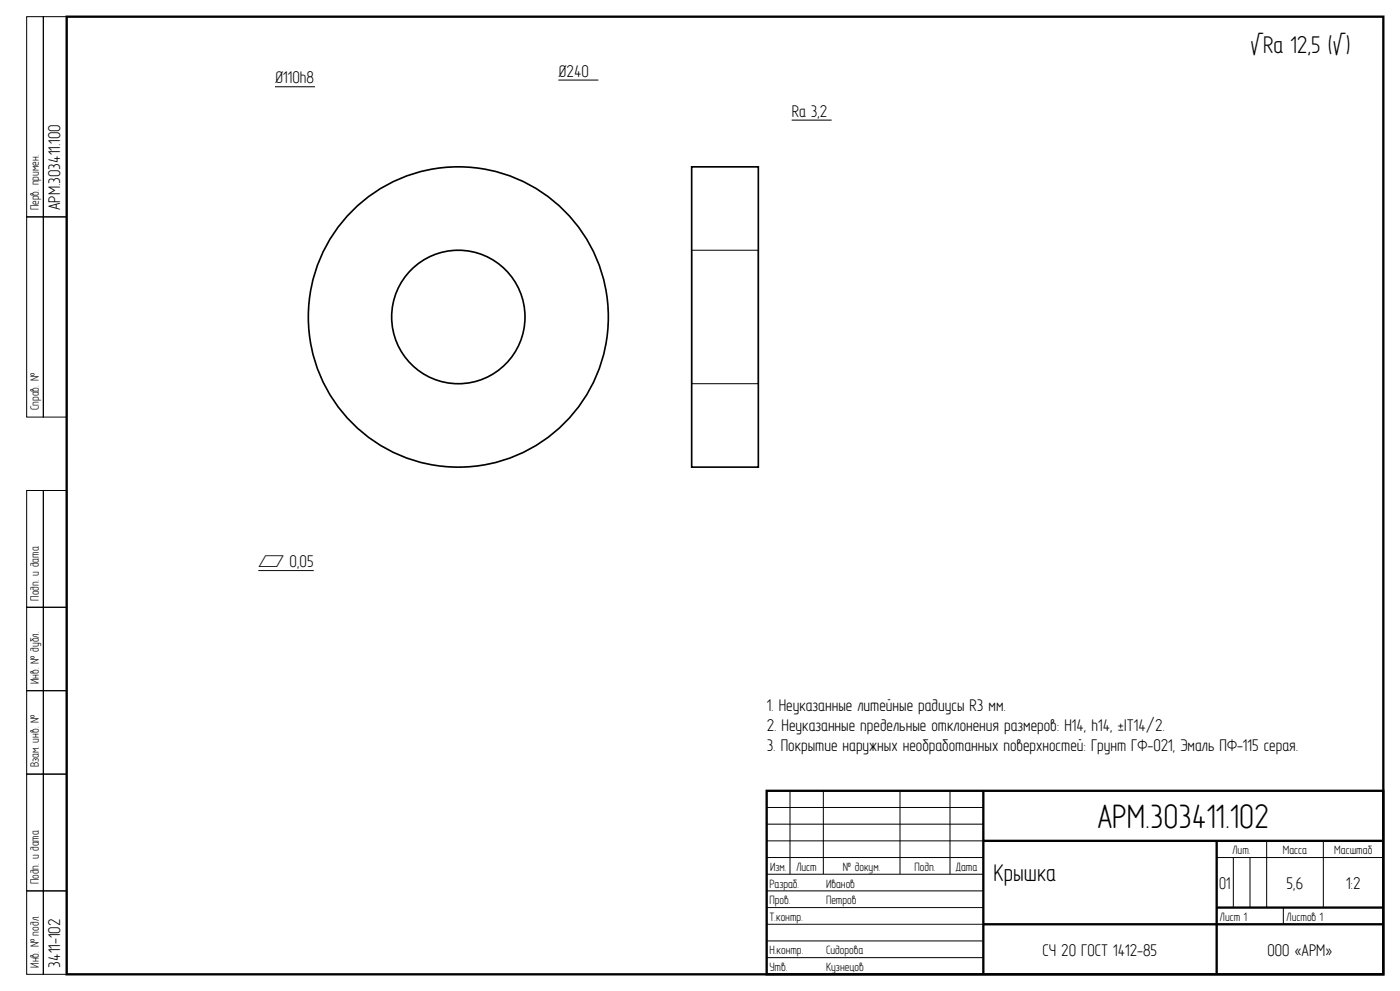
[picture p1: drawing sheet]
<svg xmlns="http://www.w3.org/2000/svg" width="420mm" height="297mm" viewBox="0 0 420 297" stroke-linecap="round" stroke-linejoin="round" font-family="sans-serif">
<defs><g id="words">
<text font-size="11" x="329.2" y="248">АРМ.303411.102</text>
<g font-size="7.9">
<text x="375" y="16">√Ra 12,5 (√)</text>
<text x="298" y="264">Крышка</text>
</g>
<g font-size="5.5">
<text x="167.5" y="23">Ø240</text>
<text x="82.5" y="25">Ø110h8</text>
<text x="237.5" y="35">Ra 3,2</text>
<text x="18" y="63" transform="rotate(-90 18 63)">АРМ.303411.100</text>
<text x="77.5" y="170">⏥ 0,05</text>
<text x="230" y="213">1. Неуказанные литейные радиусы R3 мм.</text>
<text x="230" y="219">2. Неуказанные предельные отклонения размеров: H14, h14, ±IT14/2.</text>
<text x="230" y="225">3. Покрытие наружных необработанных поверхностей: Грунт ГФ-021, Эмаль ПФ-115 серая.</text>
<text x="365.8" y="266.5">О1</text>
<text x="386" y="266.5">5,6</text>
<text x="403.8" y="266.5">1:2</text>
<text x="312.8" y="286.5">СЧ 20 ГОСТ 1412-85</text>
<text x="380.2" y="286.5">ООО «АРМ»</text>
<text x="18" y="290" transform="rotate(-90 18 290)">3411-102</text>
</g>
<g font-size="3.9">
<text x="11.6" y="63" transform="rotate(-90 11.6 63)">Перв. примен.</text>
<text x="11.6" y="123" transform="rotate(-90 11.6 123)">Справ. №</text>
<text x="11.6" y="180" transform="rotate(-90 11.6 180)">Подп. и дата</text>
<text x="11.6" y="205" transform="rotate(-90 11.6 205)">Инв. № дубл.</text>
<text x="11.6" y="230" transform="rotate(-90 11.6 230)">Взам. инв. №</text>
<text x="369.8" y="256">Лит.</text>
<text x="384.9" y="256">Масса</text>
<text x="400.3" y="256">Масштаб</text>
<text x="231" y="261">Изм.</text>
<text x="238.9" y="261">Лист</text>
<text x="252.8" y="261">№ докум.</text>
<text x="274.3" y="261">Подп.</text>
<text x="286.8" y="261">Дата</text>
<text x="11.6" y="265" transform="rotate(-90 11.6 265)">Подп. и дата</text>
<text x="230.8" y="266">Разраб.</text>
<text x="247.8" y="266">Иванов</text>
<text x="230.8" y="271">Пров.</text>
<text x="247.8" y="271">Петров</text>
<text x="230.8" y="276">Т.контр.</text>
<text x="366" y="276">Лист 1</text>
<text x="386" y="276">Листов 1</text>
<text x="230.8" y="286">Н.контр.</text>
<text x="247.8" y="286">Сидорова</text>
<text x="11.6" y="290" transform="rotate(-90 11.6 290)">Инв. № подл.</text>
<text x="230.8" y="291">Утв.</text>
<text x="247.8" y="291">Кузнецов</text>
</g>
</g></defs>
<path d="M20 5h395v287h-395zM230 237h185v55h-185zM295 237v55M295 252h120M365 252v40M295 277h120M365 272h50" fill="none" stroke="#000" stroke-width=".7" stroke-linecap="butt"/>
<g fill="none" stroke="#000" stroke-width=".3">
<path d="M8 5h5v60h-5zM13 5h7v60h-7zM82.5 26h12M167.5 24h12M237.5 36h12M8 65h5v60h-5zM13 65h7v60h-7zM207.5 75h20v40h-20zM8 147h5v35h-5zM13 147h7v35h-7zM77.5 171h16.6M8 182h5v25h-5z"/>
<path d="M13 182h7v25h-7zM8 207h5v25h-5zM13 207h7v25h-7zM8 232h5v35h-5zM13 232h7v35h-7zM237 237v25M247 237v25M270 237v25M285 237v25M230 242h65M230 247h65M230 252h65"/>
<path d="M230 257h65M365 257h50M370 257v15M375 257v15M380 252v20M397 252v20M8 267h5v25h-5zM13 267h7v25h-7zM230 262h65M230 267h65M230 272h65M230 277h65"/>
<path d="M385 272v5M230 282h65M230 287h65"/>
</g>
<g fill="none" stroke="#000" stroke-width=".5">
<path d="M207.5 50h20v90h-20z"/>
<circle cx="137.5" cy="95" r="45"/>
<circle cx="137.5" cy="95" r="20"/>
</g>
<use href="#words"/>
</svg>
